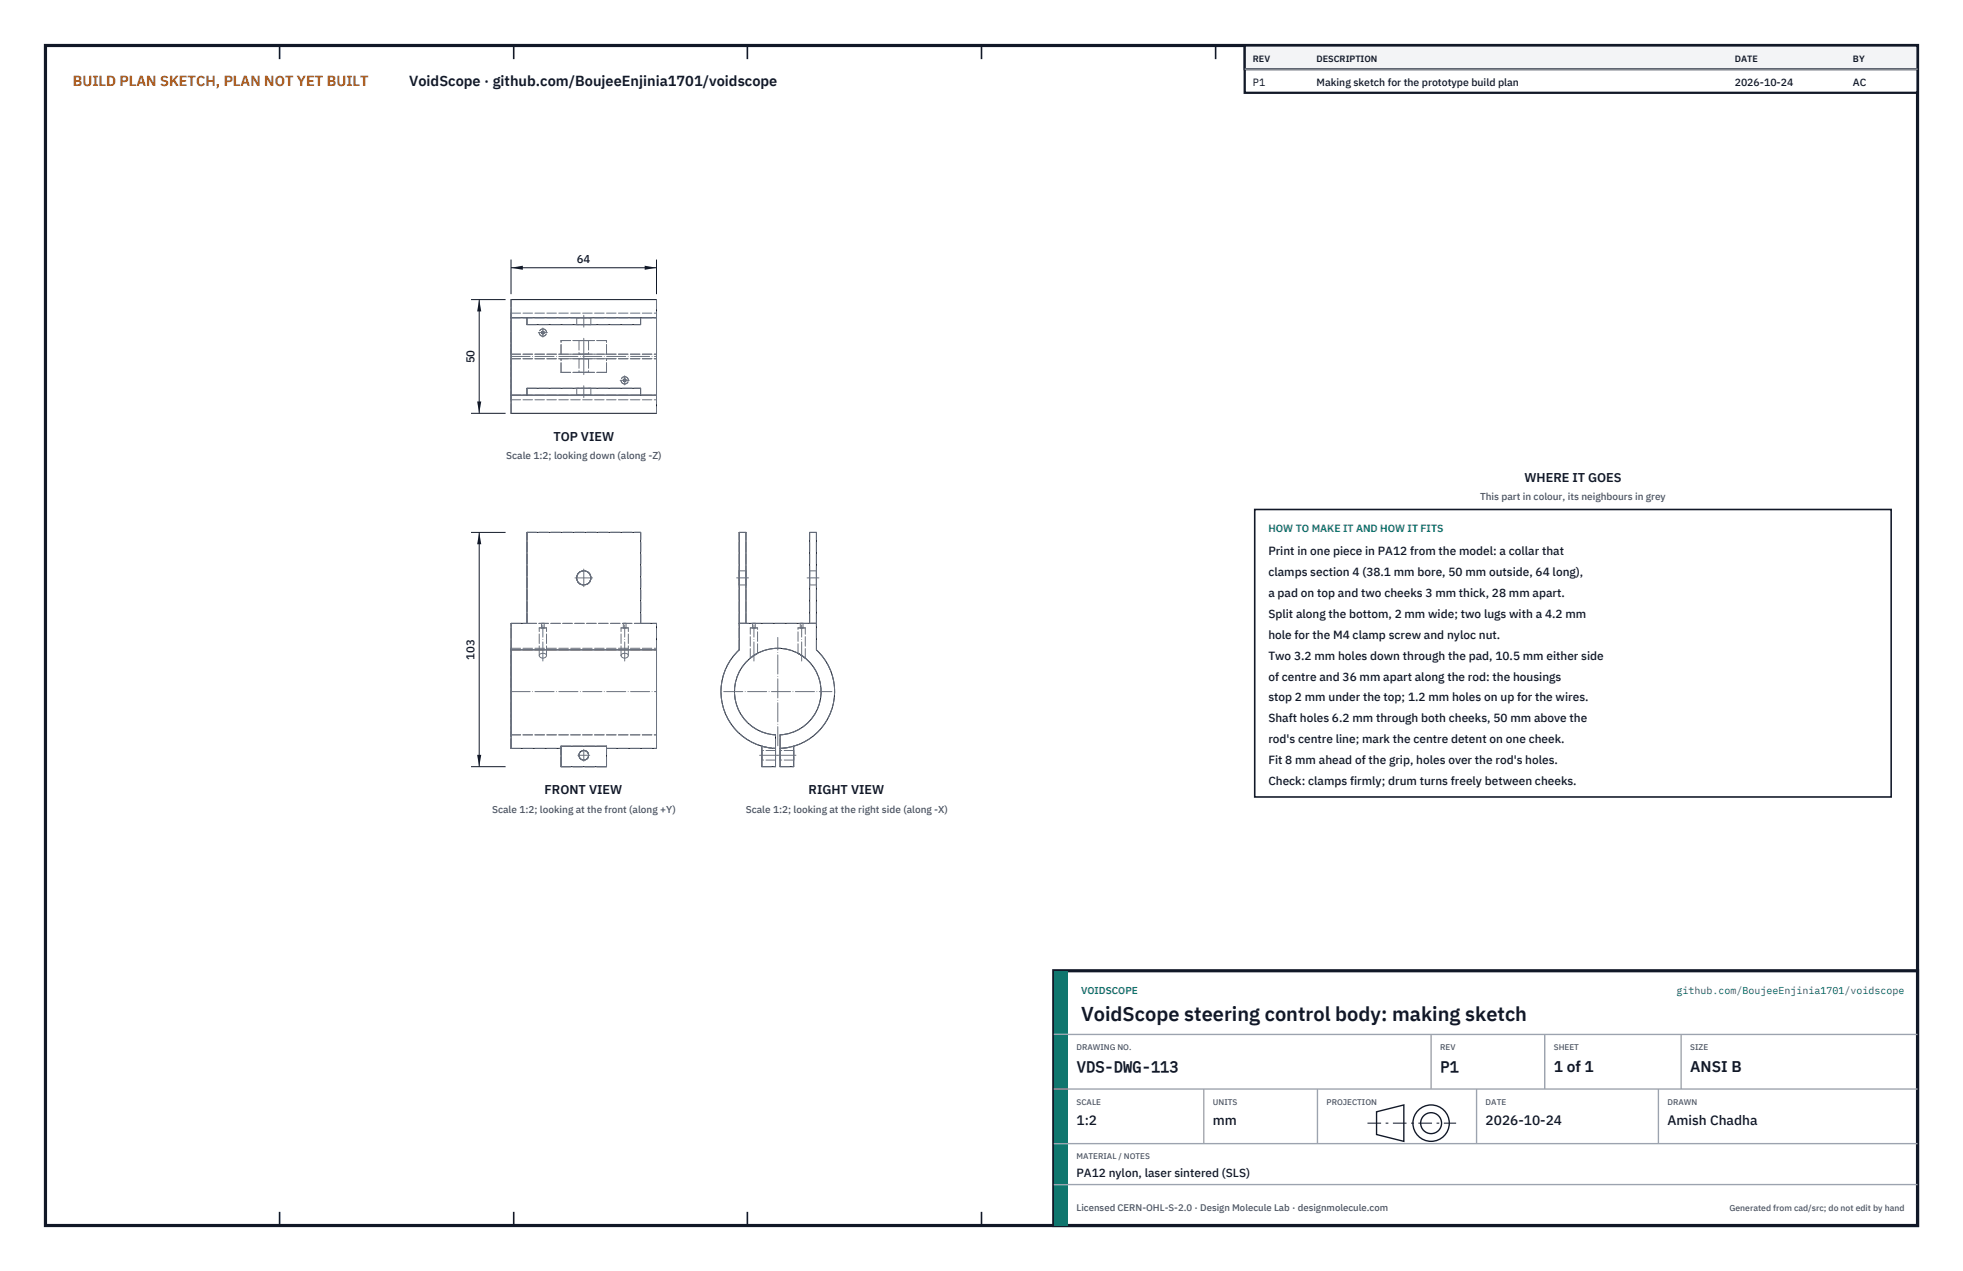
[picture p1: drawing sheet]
<svg xmlns="http://www.w3.org/2000/svg" width="432mm" height="279mm" viewBox="0 0 432 279" stroke-linecap="round" stroke-linejoin="round" font-family="sans-serif">
<defs><g id="words">
<text font-size="4.4" fill="#111827" x="237.8" y="224.4">VoidScope steering control body: making sketch</text>
<g font-size="3.4" fill="#111827">
<text x="236.8" y="235.6">VDS-DWG-113</text>
<text x="316.8" y="235.6">P1</text>
<text x="341.8" y="235.6">1 of 1</text>
<text x="371.8" y="235.6">ANSI B</text>
</g>
<text font-size="3.2" fill="#b45309" x="16" y="19">BUILD PLAN SKETCH, PLAN NOT YET BUILT</text>
<text font-size="3.2" fill="#111827" x="90" y="19">VoidScope · github.com/BoujeeEnjinia1701/voidscope</text>
<g font-size="3" fill="#111827">
<text x="236.8" y="247.2">1:2</text>
<text x="266.8" y="247.2">mm</text>
<text x="326.8" y="247.2">2026-10-24</text>
<text x="366.8" y="247.2">Amish Chadha</text>
</g>
<g font-size="2.8" fill="#111827">
<text x="121.7" y="97">TOP VIEW</text>
<text x="335.3" y="106">WHERE IT GOES</text>
<text x="119.8" y="174.6">FRONT VIEW</text>
<text x="177.9" y="174.6">RIGHT VIEW</text>
</g>
<g font-size="2.6" fill="#111827">
<text x="279" y="122">Print in one piece in PA12 from the model: a collar that</text>
<text x="279" y="126.6">clamps section 4 (38.1 mm bore, 50 mm outside, 64 long),</text>
<text x="279" y="131.2">a pad on top and two cheeks 3 mm thick, 28 mm apart.</text>
<text x="279" y="135.8">Split along the bottom, 2 mm wide; two lugs with a 4.2 mm</text>
<text x="279" y="140.4">hole for the M4 clamp screw and nyloc nut.</text>
<text x="279" y="145">Two 3.2 mm holes down through the pad, 10.5 mm either side</text>
<text x="279" y="149.6">of centre and 36 mm apart along the rod: the housings</text>
<text x="279" y="154.2">stop 2 mm under the top; 1.2 mm holes on up for the wires.</text>
<text x="279" y="158.8">Shaft holes 6.2 mm through both cheeks, 50 mm above the</text>
<text x="279" y="163.4">rod's centre line; mark the centre detent on one cheek.</text>
<text x="279" y="168">Fit 8 mm ahead of the grip, holes over the rod's holes.</text>
<text x="279" y="172.6">Check: clamps firmly; drum turns freely between cheeks.</text>
<text x="236.8" y="258.8">PA12 nylon, laser sintered (SLS)</text>
</g>
<g font-size="2.5" fill="#111827">
<text x="126.9" y="57.9">64</text>
<text x="104.4" y="79.9" transform="rotate(-90 104.4 79.9)">50</text>
<text x="104.4" y="145" transform="rotate(-90 104.4 145)">103</text>
</g>
<g font-size="2.3" fill="#111827">
<text x="275.6" y="18.8">P1</text>
<text x="289.6" y="18.8">Making sketch for the prototype build plan</text>
<text x="381.6" y="18.8">2026-10-24</text>
<text x="407.6" y="18.8">AC</text>
</g>
<text font-size="2.3" fill="#0f766e" x="279" y="117">HOW TO MAKE IT AND HOW IT FITS</text>
<g font-size="2.2" fill="#4b5563">
<text x="111.3" y="100.9">Scale 1:2; looking down (along -Z)</text>
<text x="325.6" y="110">This part in colour, its neighbours in grey</text>
<text x="108.2" y="178.6">Scale 1:2; looking at the front (along +Y)</text>
<text x="164" y="178.6">Scale 1:2; looking at the right side (along -X)</text>
</g>
<g font-size="2.2" fill="#0f766e">
<text x="237.8" y="218.4">VOIDSCOPE</text>
<text x="368.8" y="218.4">github.com/BoujeeEnjinia1701/voidscope</text>
</g>
<text font-size="2.1" fill="#4b5563" x="236.8" y="266.2">Licensed CERN-OHL-S-2.0 · Design Molecule Lab · designmolecule.com</text>
<g font-size="2" fill="#111827">
<text x="275.6" y="13.6">REV</text>
<text x="289.6" y="13.6">DESCRIPTION</text>
<text x="381.6" y="13.6">DATE</text>
<text x="407.6" y="13.6">BY</text>
</g>
<text font-size="1.9" fill="#4b5563" x="380.4" y="266.2">Generated from cad/src; do not edit by hand</text>
<g font-size="1.8" fill="#4b5563">
<text x="236.8" y="230.8">DRAWING NO.</text>
<text x="316.8" y="230.8">REV</text>
<text x="341.8" y="230.8">SHEET</text>
<text x="371.8" y="230.8">SIZE</text>
<text x="236.8" y="242.8">SCALE</text>
<text x="266.8" y="242.8">UNITS</text>
<text x="291.8" y="242.8">PROJECTION</text>
<text x="326.8" y="242.8">DATE</text>
<text x="366.8" y="242.8">DRAWN</text>
<text x="236.8" y="254.8">MATERIAL / NOTES</text>
</g>
</g></defs>
<path d="M10 10h411.8v259.4h-411.8z" fill="none" stroke="#111827" stroke-width=".7" stroke-linecap="butt"/>
<g fill="none" stroke="#111827" stroke-width=".35">
<path d="M61.5 10v3M113 10v3M164.4 10v3M215.9 10v3M267.4 10v3M318.9 10v3M370.3 10v3M61.5 266.4v3M113 266.4v3M164.4 266.4v3M215.9 266.4v3M267.4 266.4v3"/>
<path d="M318.9 266.4v3M370.3 266.4v3"/>
</g>
<g fill="none" stroke="#111727" stroke-width=".22">
<path d="M112.4 65.9h32v25h-32zM112.4 69.9h32M115.9 69.9v1.5h25v-1.5M119.2 72.9h.4v.4h-.4zM112.4 86.9h32M115.9 86.9v-1.5h25v1.5M137.2 83.4h.4v.4h-.4zM162.6 137h17M164.1 137v-20h-1.5v25.9a12.5 12.5 0 0 0-3.2 13.5 12.5 12.5 0 0 0 11.2 8.1M178.1 137v-20h1.5v25.9a12.5 12.5 0 0 1 3.2 13.5 12.5 12.5 0 0 1-11.2 8.1M112.4 142.9h32M166.6 143.6l-.8 .5"/>
<path d="M175.7 143.7l-.2-.1 .8 .5M175.8 143.8l.2 .1M176.1 143.9h.1M176.2 144l.4 .3M176.7 144.3l.4 .4M123.4 164.5h-11v-27.5h3.5v-20h25v20h3.5v27.5h-11M123.4 164h10v4.5h-10zM167.6 164v4.5h3v-7a9.5 9.5 0 0 1-7.7-14.4 9.5 9.5 0 0 1 16.4 0 9.5 9.5 0 0 1-7.7 14.4v7h3v-4.5"/>
<circle cx="128.4" cy="127" r="1.56"/>
<circle cx="128.4" cy="166" r="1.06"/>
</g>
<g fill="none" stroke="#6a7180" stroke-width=".22" stroke-dasharray="2.1 .5">
<path d="M112.4 78.9h11M112.4 78.9h32M112.4 77.9v-12M112.4 77.9v-9.1M112.4 68.8v19.1M112.4 77.9h11M112.4 69.9h32M112.4 77.9h32M112.4 68.8h32M115.9 71.4v-1.5M115.9 71.4h25M119.2 72.9h.4v.4h-.4z"/>
<path d="M120.2 73.1a.8 .8 0 0 0-1.1-.7 .8 .8 0 0 0-.2 1.3 .8 .8 0 0 0 1.3-.4v-.2M123.4 78.9h10M123.4 77.9v-3M123.4 74.9h10M123.4 77.9h10M126.9 69.9h3.1M126.9 71.4h3.1M126.9 69.9v1.5M127.4 78.9h2.1M127.4 77.9h2.1M127.4 74.9h2.1M127.4 78.9v3"/>
<path d="M127.4 74.9v3M129.5 78.9h-2.1M129.5 77.9h-2.1M129.5 78.9v3M129.5 74.9h-2.1M129.5 74.9v3M130 69.9h-3.1M130 71.4h-3.1M130 69.9v1.5M133.4 78.9h11M133.4 77.9v-3M133.4 77.9h11"/>
<path d="M140.9 71.4v-1.5M144.4 78.9v12M144.4 65.9v12M144.4 77.9v-9.1M144.4 68.8v19.1M112.4 86.9h32M112.4 90.9v-12M112.4 87.9v-9M112.4 87.9h32M115.9 86.9v-1.5M115.9 85.4h25M123.4 81.9h10"/>
<path d="M123.4 81.9v-3M126.9 86.9h3.1M126.9 85.4h3.1M126.9 85.4v1.5M127.4 81.9h2.1M129.5 81.9h-2.1M130 86.9h-3.1M130 85.4v1.5M130 85.4h-3.1M133.4 81.9v-3M137.2 83.4h.4v.4h-.4zM138.2 83.6a.8 .8 0 0 0-1.1-.7 .8 .8 0 0 0-.2 1.3 .8 .8 0 0 0 1.3-.4v-.2"/>
<path d="M140.9 86.9v-1.5M144.4 87.9v-9M115.9 117h25M162.6 117h1.5M178.1 117h1.5M112.4 137h3.5M115.9 137h25M115.9 137v-20M118.6 138h1.6M119.1 137h.6M119.1 138h.6M119.1 138v-1"/>
<path d="M119.7 137h-.6M119.7 138v-1M119.7 138h-.6M120.2 138h-1.6M136.6 138h1.6M137.1 137h.6M137.1 138h.6M137.1 138v-1M137.7 137h-.6M137.7 138v-1M137.7 138h-.6M138.2 138h-1.6"/>
<path d="M140.9 137h3.5M140.9 137v-20M162.6 137v-20M162.6 127v-1.5M162.6 125.5v3.1M162.6 128.6v-1.6M162.6 137h17M162.6 137h1.5M164.1 137v-20M164.1 127v-1.5M164.1 125.5v3.1M164.1 128.6v-1.6"/>
<path d="M164.1 125.5h-1.5M164.1 128.6h-1.5M165 138h.8M165.5 137h.3M165.5 138h.3M165.5 138v-1M165.8 137h.3M165.8 138h.3M165.8 138h.8M166.1 137h-.6M166.1 138h-.6M166.1 138v-1"/>
<path d="M166.6 138h-1.6M175.5 138h.8M176 137h.3M176 138h.3M176 138v-1M176.3 137h.3M176.3 138h.3M176.3 138h.8M176.6 137h-.6M176.6 138h-.6M176.6 138v-1M177.1 138h-1.6"/>
<path d="M178.1 137h1.5M178.1 137v-20M178.1 127v-1.5M178.1 125.5v3.1M178.1 128.6v-1.6M179.6 137v-20M179.6 127v-1.5M179.6 125.5v3.1M179.6 128.6v-1.6M179.6 125.5h-1.5M179.6 128.6h-1.5M112.4 142.9v-5.9"/>
<path d="M112.4 142.5v19M112.4 142.9h32M112.4 142.5h32M118.6 144.1a.91 .91 0 0 1 1.6 0M118.6 144.1v-6.1M120.2 144.1a.84 .84 0 0 1-.8 .6 .84 .84 0 0 1-.8-.6M120.2 144.1v-6.1M136.6 144.1a.84 .84 0 0 0 .8 .6 .84 .84 0 0 0 .8-.6M136.6 144.1v-6.1M138.2 144.1a.91 .91 0 0 0-1.6 0M138.2 144.1v-6.1M144.4 142.9v21.6"/>
<path d="M144.4 142.5v19M144.4 142.9v-5.9M162.6 142.9a12.5 12.5 0 0 0-3.2 13.5 12.5 12.5 0 0 0 11.2 8.1M162.6 142.9v-5.9M165 144.7l.8-.6M165 144.7v-6.7M166.6 143.6l-1.6 1.1M166.6 143.6v-5.6M175.5 143.6v-5.6M175.8 143.8l-.1-.1M176.1 143.9h-.1M176.2 144l-.1-.1"/>
<path d="M176.3 144.1h.1M176.3 144.1l.8 .6M176.7 144.3h-.1M177.1 144.7v-6.7M179.6 142.9v-5.9M112.4 161.5h32M112.4 164.5v-3M112.4 164.5v-21.6M112.4 161.5v-19M112.4 164.5h11M123.4 164v.5M123.4 168.5h10"/>
<path d="M123.4 168.5v-4M123.4 164.5v-.5M123.4 164h10M123.4 168.5v-4.5M133.4 164v.5M133.4 168.5v-4M133.4 164.5v-.5M133.4 164.5h11M133.4 168.5v-4.5M144.4 164.5v-3M144.4 161.5v-19M167.6 164l3 .5"/>
<path d="M167.6 168.5v-4.5M167.6 166v-1M167.6 165v2.1M167.6 167.1v-1.1M167.6 168.5h3M170.6 168.5v-4M170.6 164.5v-3M170.6 166v-1M170.6 165v2.1M170.6 167.1v-1.1M170.6 165h-3M170.6 167.1h-3"/>
<path d="M171.6 164.5a12.5 12.5 0 0 0 11.2-8.1 12.5 12.5 0 0 0-3.2-13.5M171.6 164.5v-3M171.6 161.5a9.5 9.5 0 0 0 7.7-14.4 9.5 9.5 0 0 0-16.4 0 9.5 9.5 0 0 0 7.7 14.4M171.6 164.5l3-.5M171.6 168.5v-4M171.6 166v-1M171.6 165v2.1M171.6 167.1v-1.1M171.6 168.5h3M174.6 168.5v-4.5M174.6 166v-1M174.6 165v2.1"/>
<path d="M174.6 167.1v-1.1M174.6 165h-3M174.6 167.1h-3"/>
<circle cx="119.4" cy="73.1" r=".81"/>
<circle cx="137.4" cy="83.6" r=".81"/>
<circle cx="128.4" cy="127" r="1.56"/>
<circle cx="128.4" cy="166" r="1.06"/>
</g>
<g fill="none" stroke="#6a7180" stroke-width=".22" stroke-dasharray="4.2 .5 0 .5">
<path d="M112.4 78.4h32M118.4 73.1h2M119.4 74.1v-2M128.4 78.4v4M128.4 74.4v4M128.4 69.3v2.6M128.4 84.8v2.6M136.4 83.6h2M137.4 84.6v-2M126.5 127h3.9M128.4 129v-3.9M164.6 127h-2.6"/>
<path d="M180.1 127h-2.6M112.4 152h32M119.4 145.3v-7.9M137.4 145.3v-7.9M159.2 152h23.8M165.8 145.3v-7.9M176.3 145.3v-7.9M127.1 166h2.6M128.4 167.3v-2.6M171.1 166h-4M171.1 163.9v-23.8M175.1 166h-4"/>
</g>
<path d="M112.4 57.1v7.6M112.4 58.9h32M144.4 57.1v7.6" fill="none" stroke="#111827" stroke-width=".22"/>
<path d="M112.4 58.9l2.6-.5v.9zM141.8 58.4v.9l2.6-.4z" fill="#111827"/>
<path d="M103.6 65.9h7.6M105.4 65.9v25M103.6 90.9h7.6" fill="none" stroke="#111827" stroke-width=".22"/>
<path d="M105.4 65.9l-.4 2.6h.9zM105 88.3h.9l-.5 2.6z" fill="#111827"/>
<path d="M103.6 117h7.6M105.4 117v51.5M103.6 168.5h7.6" fill="none" stroke="#111827" stroke-width=".22"/>
<path d="M105.4 117l-.4 2.6h.9zM105 165.9h.9l-.5 2.6z" fill="#111827"/>
<path d="M276 112h140v63.2h-140z" fill="#fff" stroke="#111827" stroke-width=".35"/>
<path d="M273.8 10h148v10.4h-148z" fill="#fff" stroke="#111827" stroke-width=".5"/>
<path d="M273.8 10h148v5.2h-148z" fill="#f3f4f6" stroke="#111827" stroke-width=".5"/>
<path d="M273.8 15.2h148" fill="none" stroke="#9ca3af" stroke-width=".3"/>
<path d="M231.8 213.4h190v56h-190z" fill="#fff" stroke="#111827" stroke-width=".7" stroke-linecap="butt"/>
<path d="M231.8 213.4h3v56h-3z" fill="#0f766e"/>
<path d="M231.8 227.4h190M231.8 239.4h190M264.8 239.4v12M289.8 239.4v12M314.8 227.4v12M324.8 239.4v12M339.8 227.4v12M364.8 239.4v12M369.8 227.4v12M231.8 251.4h190M231.8 260.4h190" fill="none" stroke="#9ca3af" stroke-width=".3"/>
<g fill="none" stroke="#111827" stroke-width=".3">
<path d="M302.8 244.4l6-1.5v8l-6-1.5z"/>
<circle cx="314.8" cy="246.9" r="4"/>
<circle cx="314.8" cy="246.9" r="2.3"/>
</g>
<path d="M300.8 246.9h19.5" fill="none" stroke="#111827" stroke-width=".22" stroke-dasharray="3 1 .6 1" stroke-linecap="butt"/>
<use href="#words"/>
</svg>
